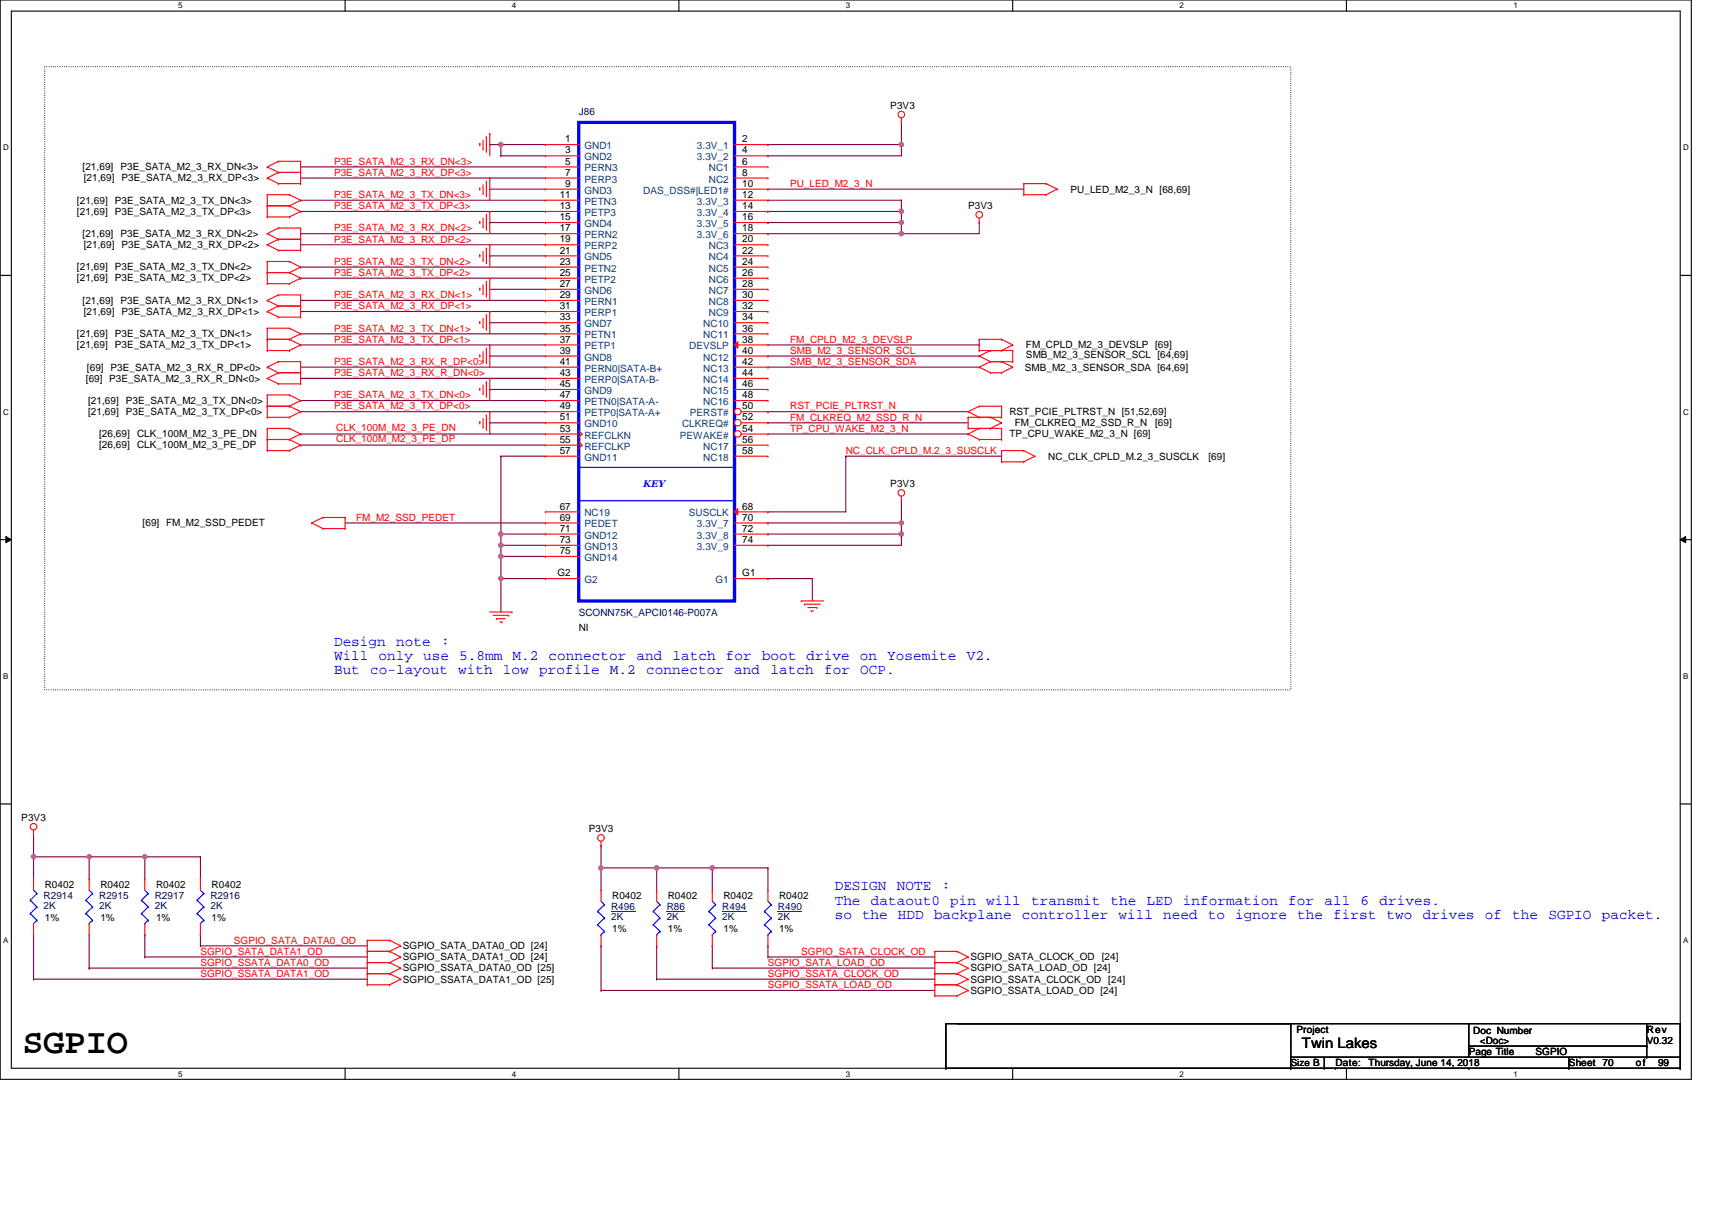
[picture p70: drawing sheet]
<svg xmlns="http://www.w3.org/2000/svg" width="297mm" height="210mm" viewBox="0 0 297 210" stroke-linecap="round" stroke-linejoin="round" font-family="sans-serif">
<defs><g id="words">
<text font-size="6.1" x="3.9" y="182.7">SGPIO</text>
<g font-size="2.5" fill="#00f">
<text x="58" y="112">Design</text>
<text x="68.7" y="112">note</text>
<text x="76.6" y="112">:</text>
<text x="58" y="114.5">Will only use 5.8mm M.2 connector and latch for boot drive on</text>
<text x="58" y="117">But</text>
<text x="64.2" y="117">co-layout</text>
<text x="79.5" y="117">with</text>
<text x="87.3" y="117">low</text>
<text x="93.5" y="117">profile</text>
<text x="105.8" y="117">M.2</text>
<text x="112.1" y="117">connector</text>
<text x="127.4" y="117">and</text>
<text x="133.7" y="117">latch</text>
<text x="143" y="117">for</text>
<text x="149.3" y="117">OCP.</text>
<text x="153.9" y="114.5">Yosemite</text>
<text x="167.7" y="114.5">V2.</text>
<text x="144.8" y="154.5">DESIGN</text>
<text x="155.6" y="154.5">NOTE</text>
<text x="163.4" y="154.5">:</text>
<text x="144.8" y="157">The</text>
<text x="144.8" y="159.5">so the HDD backplane controller will need to ignore the first</text>
<text x="151.1" y="157">dataout0</text>
<text x="164.9" y="157">pin</text>
<text x="171.1" y="157">will</text>
<text x="178.9" y="157">transmit</text>
<text x="192.7" y="157">the</text>
<text x="198.9" y="157">LED</text>
<text x="205.2" y="157">information</text>
<text x="223.5" y="157">for</text>
<text x="229.8" y="157">all</text>
<text x="236.1" y="157">6</text>
<text x="239.3" y="157">drives.</text>
<text x="240.6" y="159.5">two</text>
<text x="246.8" y="159.5">drives</text>
<text x="257.6" y="159.5">of</text>
<text x="262.4" y="159.5">the</text>
<text x="268.6" y="159.5">SGPIO</text>
<text x="277.9" y="159.5">packet.</text>
</g>
<text font-size="2.5" x="225.9" y="181.8">Twin Lakes</text>
<g font-size="1.7" fill="#000080">
<text x="100.4" y="19.9">J86</text>
<text x="100.4" y="106.9">SCONN75K_APCI0146-P007A</text>
<text x="7.6" y="156">R2914</text>
<text x="17.2" y="156">R2915</text>
<text x="26.9" y="156">R2917</text>
<text x="36.5" y="156">R2916</text>
<text x="7.6" y="157.7">2K</text>
<text x="17.2" y="157.7">2K</text>
<text x="26.9" y="157.7">2K</text>
<text x="36.5" y="157.7">2K</text>
<text x="106" y="157.9">R496</text>
<text x="106" y="159.6">2K</text>
<text x="115.7" y="157.9">R86</text>
<text x="115.7" y="159.6">2K</text>
<text x="125.3" y="157.9">R494</text>
<text x="125.3" y="159.6">2K</text>
<text x="135" y="157.9">R490</text>
<text x="135" y="159.6">2K</text>
</g>
<g font-size="1.7">
<text x="154.5" y="18.9">P3V3</text>
<text x="14.3" y="29.5">[21,69] P3E_SATA_M2_3_RX_DN&lt;3&gt;</text>
<text x="98.1" y="24.7">1</text>
<text x="98.1" y="26.6">3</text>
<text x="98.1" y="28.6">5</text>
<text x="128.8" y="24.7">2</text>
<text x="128.8" y="26.6">4</text>
<text x="128.8" y="28.6">6</text>
<text x="13.4" y="35.3">[21,69] P3E_SATA_M2_3_TX_DN&lt;3&gt;</text>
<text x="14.5" y="31.5">[21,69] P3E_SATA_M2_3_RX_DP&lt;3&gt;</text>
<text x="97.1" y="34.3">11</text>
<text x="98.1" y="30.5">7</text>
<text x="98.1" y="32.4">9</text>
<text x="128.8" y="30.5">8</text>
<text x="128.8" y="32.4">10</text>
<text x="128.8" y="34.3">12</text>
<text x="185.7" y="33.4">PU_LED_M2_3_N [68,69]</text>
<text x="13.4" y="37.3">[21,69] P3E_SATA_M2_3_TX_DP&lt;3&gt;</text>
<text x="14.3" y="41.1">[21,69] P3E_SATA_M2_3_RX_DN&lt;2&gt;</text>
<text x="97.1" y="36.3">13</text>
<text x="97.1" y="38.2">15</text>
<text x="97.1" y="40.1">17</text>
<text x="128.8" y="36.3">14</text>
<text x="128.8" y="38.2">16</text>
<text x="128.8" y="40.1">18</text>
<text x="168" y="36.3">P3V3</text>
<text x="13.4" y="46.9">[21,69] P3E_SATA_M2_3_TX_DN&lt;2&gt;</text>
<text x="14.5" y="43.1">[21,69] P3E_SATA_M2_3_RX_DP&lt;2&gt;</text>
<text x="97.1" y="42.1">19</text>
<text x="97.1" y="44">21</text>
<text x="97.1" y="45.9">23</text>
<text x="97.1" y="47.9">25</text>
<text x="128.8" y="42.1">20</text>
<text x="128.8" y="44">22</text>
<text x="128.8" y="45.9">24</text>
<text x="128.8" y="47.9">26</text>
<text x="13.4" y="48.8">[21,69] P3E_SATA_M2_3_TX_DP&lt;2&gt;</text>
<text x="14.3" y="52.7">[21,69] P3E_SATA_M2_3_RX_DN&lt;1&gt;</text>
<text x="97.1" y="49.8">27</text>
<text x="97.1" y="51.7">29</text>
<text x="97.1" y="53.6">31</text>
<text x="128.8" y="49.8">28</text>
<text x="128.8" y="51.7">30</text>
<text x="128.8" y="53.6">32</text>
<text x="13.4" y="58.5">[21,69] P3E_SATA_M2_3_TX_DN&lt;1&gt;</text>
<text x="14.5" y="54.6">[21,69] P3E_SATA_M2_3_RX_DP&lt;1&gt;</text>
<text x="97.1" y="55.6">33</text>
<text x="97.1" y="57.5">35</text>
<text x="97.1" y="59.4">37</text>
<text x="128.8" y="55.6">34</text>
<text x="128.8" y="57.5">36</text>
<text x="128.8" y="59.4">38</text>
<text x="13.4" y="60.4">[21,69] P3E_SATA_M2_3_TX_DP&lt;1&gt;</text>
<text x="15.1" y="64.3">[69] P3E_SATA_M2_3_RX_R_DP&lt;0&gt;</text>
<text x="97.1" y="61.4">39</text>
<text x="97.1" y="63.3">41</text>
<text x="97.1" y="65.2">43</text>
<text x="128.8" y="61.4">40</text>
<text x="128.8" y="63.3">42</text>
<text x="128.8" y="65.2">44</text>
<text x="177.8" y="64.3">SMB_M2_3_SENSOR_SDA [64,69]</text>
<text x="178" y="62.1">SMB_M2_3_SENSOR_SCL [64,69]</text>
<text x="178" y="60.4">FM_CPLD_M2_3_DEVSLP [69]</text>
<text x="14.9" y="66.2">[69] P3E_SATA_M2_3_RX_R_DN&lt;0&gt;</text>
<text x="15.3" y="70.1">[21,69] P3E_SATA_M2_3_TX_DN&lt;0&gt;</text>
<text x="97.1" y="67.2">45</text>
<text x="97.1" y="69.1">47</text>
<text x="97.1" y="71">49</text>
<text x="128.8" y="67.2">46</text>
<text x="128.8" y="69.1">48</text>
<text x="128.8" y="71">50</text>
<text x="15.3" y="72">[21,69] P3E_SATA_M2_3_TX_DP&lt;0&gt;</text>
<text x="17.2" y="77.8">[26,69]</text>
<text x="17.2" y="75.9">[26,69]</text>
<text x="23.8" y="77.8">CLK_100M_M2_3_PE_DP</text>
<text x="23.8" y="75.9">CLK_100M_M2_3_PE_DN</text>
<text x="97.1" y="72.9">51</text>
<text x="97.1" y="74.9">53</text>
<text x="97.1" y="76.8">55</text>
<text x="128.8" y="72.9">52</text>
<text x="128.8" y="74.9">54</text>
<text x="128.8" y="76.8">56</text>
<text x="175.1" y="72">RST_PCIE_PLTRST_N [51,52,69]</text>
<text x="175.1" y="75.9">TP_CPU_WAKE_M2_3_N [69]</text>
<text x="176.1" y="73.9">FM_CLKREQ_M2_SSD_R_N</text>
<text x="200.4" y="73.9">[69]</text>
<text x="97.1" y="78.7">57</text>
<text x="128.8" y="78.7">58</text>
<text x="181.9" y="79.7">NC_CLK_CPLD_M.2_3_SUSCLK</text>
<text x="209.7" y="79.7">[69]</text>
<text x="97.1" y="88.4">67</text>
<text x="128.8" y="88.4">68</text>
<text x="154.5" y="84.5">P3V3</text>
<text x="24.7" y="91.3">[69] FM_M2_SSD_PEDET</text>
<text x="97.1" y="90.3">69</text>
<text x="97.1" y="92.2">71</text>
<text x="97.1" y="94.2">73</text>
<text x="128.8" y="90.3">70</text>
<text x="128.8" y="92.2">72</text>
<text x="128.8" y="94.2">74</text>
<text x="96.7" y="100">G2</text>
<text x="97.1" y="96.1">75</text>
<text x="128.8" y="100">G1</text>
<text x="100.4" y="109.5">NI</text>
<text x="3.7" y="142.5">P3V3</text>
<text x="102.1" y="144.4">P3V3</text>
<text x="7.8" y="154.1">R0402</text>
<text x="17.4" y="154.1">R0402</text>
<text x="27.1" y="154.1">R0402</text>
<text x="36.7" y="154.1">R0402</text>
<text x="106.2" y="156">R0402</text>
<text x="115.9" y="156">R0402</text>
<text x="125.5" y="156">R0402</text>
<text x="135.2" y="156">R0402</text>
<text x="7.8" y="159.8">1%</text>
<text x="17.4" y="159.8">1%</text>
<text x="27.1" y="159.8">1%</text>
<text x="36.7" y="159.8">1%</text>
<text x="106.2" y="161.8">1%</text>
<text x="115.9" y="161.8">1%</text>
<text x="125.5" y="161.8">1%</text>
<text x="135.2" y="161.8">1%</text>
<text x="69.9" y="164.7">SGPIO_SATA_DATA0_OD [24]</text>
<text x="69.9" y="166.6">SGPIO_SATA_DATA1_OD [24]</text>
<text x="168.4" y="166.6">SGPIO_SATA_CLOCK_OD [24]</text>
<text x="69.9" y="168.5">SGPIO_SSATA_DATA0_OD [25]</text>
<text x="69.9" y="170.5">SGPIO_SSATA_DATA1_OD [25]</text>
<text x="168.4" y="168.5">SGPIO_SATA_LOAD_OD [24]</text>
<text x="168.4" y="170.5">SGPIO_SSATA_CLOCK_OD [24]</text>
<text x="168.4" y="172.4">SGPIO_SSATA_LOAD_OD [24]</text>
<text x="224.9" y="179.1">Project</text>
<text x="255.6" y="179.3">Doc Number</text>
<text x="285.7" y="179.1">Rev</text>
<text x="224" y="184.9">Size B</text>
<text x="231.7" y="184.9">Date:</text>
<text x="237.5" y="184.9">Thursday, June 14, 2018</text>
<text x="254.8" y="183">Page Title</text>
<text x="256.8" y="181.1">&lt;Doc&gt;</text>
<text x="266.4" y="183">SGPIO</text>
<text x="272.2" y="184.9">Sheet 70</text>
<text x="283.8" y="184.9">of</text>
<text x="285.7" y="181.1">V0.32</text>
<text x="287.7" y="184.9">99</text>
</g>
<g font-size="1.7" fill="#f00">
<text x="58" y="28.6">P3E_SATA_M2_3_RX_DN&lt;3&gt;</text>
<text x="58" y="34.4">P3E_SATA_M2_3_TX_DN&lt;3&gt;</text>
<text x="58" y="30.5">P3E_SATA_M2_3_RX_DP&lt;3&gt;</text>
<text x="137.1" y="32.4">PU_LED_M2_3_N</text>
<text x="58" y="36.3">P3E_SATA_M2_3_TX_DP&lt;3&gt;</text>
<text x="58" y="40.2">P3E_SATA_M2_3_RX_DN&lt;2&gt;</text>
<text x="58" y="47.9">P3E_SATA_M2_3_TX_DP&lt;2&gt;</text>
<text x="58" y="42.1">P3E_SATA_M2_3_RX_DP&lt;2&gt;</text>
<text x="58" y="45.9">P3E_SATA_M2_3_TX_DN&lt;2&gt;</text>
<text x="58" y="53.7">P3E_SATA_M2_3_RX_DP&lt;1&gt;</text>
<text x="58" y="51.7">P3E_SATA_M2_3_RX_DN&lt;1&gt;</text>
<text x="58" y="57.5">P3E_SATA_M2_3_TX_DN&lt;1&gt;</text>
<text x="58" y="59.5">P3E_SATA_M2_3_TX_DP&lt;1&gt;</text>
<text x="137.1" y="59.5">FM_CPLD_M2_3_DEVSLP</text>
<text x="58" y="65.2">P3E_SATA_M2_3_RX_R_DN&lt;0&gt;</text>
<text x="58" y="63.3">P3E_SATA_M2_3_RX_R_DP&lt;0&gt;</text>
<text x="137.1" y="63.3">SMB_M2_3_SENSOR_SDA</text>
<text x="137.1" y="61.4">SMB_M2_3_SENSOR_SCL</text>
<text x="58" y="69.1">P3E_SATA_M2_3_TX_DN&lt;0&gt;</text>
<text x="58" y="71">P3E_SATA_M2_3_TX_DP&lt;0&gt;</text>
<text x="137.1" y="71">RST_PCIE_PLTRST_N</text>
<text x="58.3" y="76.6">CLK_100M_M2_3_PE_DP</text>
<text x="58.3" y="74.7">CLK_100M_M2_3_PE_DN</text>
<text x="137.1" y="74.9">TP_CPU_WAKE_M2_3_N</text>
<text x="137.1" y="73">FM_CLKREQ_M2_SSD_R_N</text>
<text x="146.7" y="78.8">NC_CLK_CPLD_M.2_3_SUSCLK</text>
<text x="61.8" y="90.3">FM_M2_SSD_PEDET</text>
<text x="34.8" y="167.6">SGPIO_SSATA_DATA0_OD</text>
<text x="34.8" y="165.6">SGPIO_SATA_DATA1_OD</text>
<text x="40.6" y="163.7">SGPIO_SATA_DATA0_OD</text>
<text x="133.2" y="167.6">SGPIO_SATA_LOAD_OD</text>
<text x="139" y="165.6">SGPIO_SATA_CLOCK_OD</text>
<text x="34.8" y="169.5">SGPIO_SSATA_DATA1_OD</text>
<text x="133.2" y="171.4">SGPIO_SSATA_LOAD_OD</text>
<text x="133.2" y="169.5">SGPIO_SSATA_CLOCK_OD</text>
</g>
<g font-size="1.7" fill="#004080">
<text x="101.4" y="25.9">GND1</text>
<text x="101.4" y="27.8">GND2</text>
<text x="101.4" y="29.7">PERN3</text>
<text x="120.9" y="25.9">3.3V_1</text>
<text x="120.9" y="27.8">3.3V_2</text>
<text x="123" y="29.7">NC1</text>
<text x="101.4" y="31.7">PERP3</text>
<text x="101.4" y="33.6">GND3</text>
<text x="101.4" y="35.5">PETN3</text>
<text x="111.6" y="33.6">DAS_DSS#|LED1#</text>
<text x="120.9" y="35.5">3.3V_3</text>
<text x="123" y="31.7">NC2</text>
<text x="101.4" y="37.5">PETP3</text>
<text x="101.4" y="39.4">GND4</text>
<text x="101.4" y="41.3">PERN2</text>
<text x="120.9" y="37.5">3.3V_4</text>
<text x="120.9" y="39.4">3.3V_5</text>
<text x="120.9" y="41.3">3.3V_6</text>
<text x="101.4" y="43.2">PERP2</text>
<text x="101.4" y="45.2">GND5</text>
<text x="101.4" y="47.1">PETN2</text>
<text x="123" y="43.2">NC3</text>
<text x="123" y="45.2">NC4</text>
<text x="123" y="47.1">NC5</text>
<text x="101.4" y="49">PETP2</text>
<text x="101.4" y="51">GND6</text>
<text x="101.4" y="52.9">PERN1</text>
<text x="123" y="49">NC6</text>
<text x="123" y="51">NC7</text>
<text x="123" y="52.9">NC8</text>
<text x="101.4" y="54.8">PERP1</text>
<text x="101.4" y="56.8">GND7</text>
<text x="101.4" y="58.7">PETN1</text>
<text x="122" y="56.8">NC10</text>
<text x="122" y="58.7">NC11</text>
<text x="123" y="54.8">NC9</text>
<text x="101.4" y="60.6">PETP1</text>
<text x="101.4" y="62.5">GND8</text>
<text x="101.4" y="64.5">PERN0|SATA-B+</text>
<text x="119.6" y="60.6">DEVSLP</text>
<text x="122" y="62.5">NC12</text>
<text x="122" y="64.5">NC13</text>
<text x="101.4" y="66.4">PERP0|SATA-B-</text>
<text x="101.4" y="68.3">GND9</text>
<text x="101.4" y="70.3">PETN0|SATA-A-</text>
<text x="122" y="66.4">NC14</text>
<text x="122" y="68.3">NC15</text>
<text x="122" y="70.3">NC16</text>
<text x="101.4" y="72.2">PETP0|SATA-A+</text>
<text x="101.4" y="74.1">GND10</text>
<text x="101.4" y="76.1">REFCLKN</text>
<text x="101.4" y="78">REFCLKP</text>
<text x="118" y="76.1">PEWAKE#</text>
<text x="118.3" y="74.1">CLKREQ#</text>
<text x="119.7" y="72.2">PERST#</text>
<text x="122" y="78">NC17</text>
<text x="101.4" y="79.9">GND11</text>
<text x="122" y="79.9">NC18</text>
<text x="101.4" y="89.6">NC19</text>
<text x="119.5" y="89.6">SUSCLK</text>
<text x="101.4" y="91.5">PEDET</text>
<text x="101.4" y="93.4">GND12</text>
<text x="101.4" y="95.4">GND13</text>
<text x="120.9" y="91.5">3.3V_7</text>
<text x="120.9" y="93.4">3.3V_8</text>
<text x="120.9" y="95.4">3.3V_9</text>
<text x="101.4" y="97.3">GND14</text>
<text x="101.4" y="101.2">G2</text>
<text x="124.1" y="101.2">G1</text>
</g>
<text font-size="1.7" fill="#00f" x="111.6" y="84.5">KEY</text>
<g font-size="1.4">
<text x="30.9" y="1.5">5</text>
<text x="88.8" y="1.5">4</text>
<text x="146.7" y="1.5">3</text>
<text x="204.7" y="1.5">2</text>
<text x="262.6" y="1.5">1</text>
<text x=".5" y="26.1">D</text>
<text x="292" y="26.1">D</text>
<text x=".5" y="71.9">C</text>
<text x="292" y="71.9">C</text>
<text x=".5" y="117.8">B</text>
<text x="292" y="117.8">B</text>
<text x=".5" y="163.6">A</text>
<text x="292" y="163.6">A</text>
<text x="30.9" y="186.8">5</text>
<text x="88.8" y="186.8">4</text>
<text x="146.7" y="186.8">3</text>
<text x="204.7" y="186.8">2</text>
<text x="262.6" y="186.8">1</text>
</g>
</g></defs>
<path d="M0 0h293.5v187.2h-293.5zM2 1.9h289.5v183.4h-289.5z" fill="none" stroke="#000" stroke-width=".19"/>
<g fill="#fff">
<path d="M30.9 .2h.8v1.6h-.8z"/>
<path d="M30.9 185.5h.8v1.6h-.8z"/>
</g>
<path d="M59.9 0v1.9M59.9 185.3v1.9" fill="none" stroke="#000" stroke-width=".19"/>
<g fill="#fff">
<path d="M88.8 .2h.8v1.6h-.8z"/>
<path d="M88.8 185.5h.8v1.6h-.8z"/>
</g>
<path d="M117.8 0v1.9M117.8 185.3v1.9" fill="none" stroke="#000" stroke-width=".19"/>
<g fill="#fff">
<path d="M146.7 .2h.8v1.6h-.8z"/>
<path d="M146.7 185.5h.8v1.6h-.8z"/>
</g>
<path d="M175.7 0v1.9M175.7 185.3v1.9" fill="none" stroke="#000" stroke-width=".19"/>
<g fill="#fff">
<path d="M204.7 .2h.7v1.6h-.7z"/>
<path d="M204.7 185.5h.7v1.6h-.7z"/>
</g>
<path d="M233.6 0v1.9M233.6 185.3v1.9" fill="none" stroke="#000" stroke-width=".19"/>
<g fill="#fff">
<path d="M262.6 .2h.7v1.6h-.7z"/>
<path d="M262.6 185.5h.7v1.6h-.7z"/>
<path d="M.5 24.8h1v1.6h-1z"/>
<path d="M292 24.8h1v1.6h-1z"/>
<path d="M.5 70.7h1v1.5h-1z"/>
<path d="M292 70.7h1v1.5h-1z"/>
</g>
<path d="M0 47.8h2M291.5 47.8h2" fill="none" stroke="#000" stroke-width=".19"/>
<g fill="#fff">
<path d="M.5 116.5h.9v1.6h-.9z"/>
<path d="M292 116.5h.9v1.6h-.9z"/>
</g>
<path d="M0 93.6h2M291.5 93.6h2" fill="none" stroke="#000" stroke-width=".19"/>
<path d="M1 93.1l1 .5-1 .5zM291.5 93.6l1-.5v1z" fill="#000"/>
<path d="M1 93.1l1 .5-1 .5zM291.5 93.6l1-.5v1z" fill="none" stroke="#000" stroke-width=".17"/>
<g fill="#fff">
<path d="M.5 162.4h.9v1.5h-.9z"/>
<path d="M292 162.4h.9v1.5h-.9z"/>
</g>
<path d="M0 139.5h2M291.5 139.5h2" fill="none" stroke="#000" stroke-width=".19"/>
<path d="M7.8 11.6h216.2v108.1h-216.2z" fill="none" stroke="#000" stroke-width=".19" stroke-dasharray="0 .4"/>
<path d="M104.3 146.7h.1M104.3 150.6h.1M104.3 146.7v7.7M113.9 150.6h.1M113.9 150.6v3.8M113.9 150.6h9.7M133.2 150.6h.1M133.2 150.6v3.8" fill="none" stroke="#800040" stroke-width=".19"/>
<circle cx="123.6" cy="150.6" r=".38" fill="#f0f"/>
<circle cx="123.6" cy="150.6" r=".38" fill="none" stroke="#f0f" stroke-width=".19"/>
<g fill="none" stroke="#800040" stroke-width=".19">
<path d="M104.3 150.6h.1M104.3 150.6h9.6M123.6 150.6h.1M123.6 150.6v3.8M123.6 150.6h9.6M104.3 164.1h.1M104.3 171.8h.1M104.3 164.1v7.7M104.3 171.8h57.9M113.9 164.1h.1M113.9 169.9h.1M113.9 164.1v5.8"/>
<path d="M113.9 169.9h48.3M123.6 164.1h.1M123.6 167.9h.1M123.6 164.1v3.8M123.6 167.9h38.6M133.2 164.1h.1M133.2 166h.1M133.2 164.1v1.9M133.2 166h29"/>
</g>
<circle cx="113.9" cy="150.6" r=".38" fill="#f0f"/>
<circle cx="113.9" cy="150.6" r=".38" fill="none" stroke="#f0f" stroke-width=".19"/>
<circle cx="104.3" cy="150.6" r=".38" fill="#f0f"/>
<circle cx="104.3" cy="150.6" r=".38" fill="none" stroke="#f0f" stroke-width=".19"/>
<path d="M5.8 144.8h.1M5.8 148.6h.1M5.8 144.8v7.7M15.5 148.6h.1M15.5 148.6v3.9M34.8 148.6h.1M34.8 148.6v3.9" fill="none" stroke="#800040" stroke-width=".19"/>
<circle cx="15.5" cy="148.6" r=".38" fill="#f0f"/>
<circle cx="15.5" cy="148.6" r=".38" fill="none" stroke="#f0f" stroke-width=".19"/>
<path d="M15.5 148.6h.1M15.5 148.6h9.6M25.1 148.6h.1M25.1 148.6v3.9" fill="none" stroke="#800040" stroke-width=".19"/>
<circle cx="25.1" cy="148.6" r=".38" fill="#f0f"/>
<circle cx="25.1" cy="148.6" r=".38" fill="none" stroke="#f0f" stroke-width=".19"/>
<g fill="none" stroke="#800040" stroke-width=".19">
<path d="M5.8 148.6h.1M5.8 148.6h9.7M25.1 148.6h.1M25.1 148.6h9.7M5.8 162.2h.1M5.8 169.9h.1M5.8 162.2v7.7M5.8 169.9h57.9M15.5 167.9h.1M15.5 162.2v5.7M15.5 167.9h48.2M25.1 162.2h.1"/>
<path d="M25.1 166h.1M25.1 162.2v3.8M25.1 166h38.6M34.8 162.2h.1M34.8 164.1h.1M34.8 162.2v1.9M34.8 164.1h28.9"/>
</g>
<circle cx="5.8" cy="148.6" r=".38" fill="#f0f"/>
<circle cx="5.8" cy="148.6" r=".38" fill="none" stroke="#f0f" stroke-width=".19"/>
<path d="M86.9 25.1h.1M86.9 25.1h7.7M86.9 25.1v1.9" fill="none" stroke="#800040" stroke-width=".19"/>
<circle cx="86.9" cy="25.1" r=".38" fill="#f0f"/>
<circle cx="86.9" cy="25.1" r=".38" fill="none" stroke="#f0f" stroke-width=".19"/>
<g fill="none" stroke="#800040" stroke-width=".19">
<path d="M85 32.8h.1M85 32.8h9.6M86.9 27h.1M86.9 27h7.7M85 56h.1M85 56h9.6M85 73.3h.1M85 67.6h.1M85 73.3h9.6M85 67.6h9.6M86.9 79.1h.1M86.9 79.1v15.5"/>
<path d="M86.9 79.1h7.7M86.9 92.6h.1M86.9 92.6h7.7"/>
</g>
<circle cx="86.9" cy="92.6" r=".38" fill="#f0f"/>
<circle cx="86.9" cy="92.6" r=".38" fill="none" stroke="#f0f" stroke-width=".19"/>
<path d="M86.9 94.6h.1M86.9 94.6v1.9" fill="none" stroke="#800040" stroke-width=".19"/>
<circle cx="86.9" cy="96.5" r=".38" fill="#f0f"/>
<circle cx="86.9" cy="96.5" r=".38" fill="none" stroke="#f0f" stroke-width=".19"/>
<circle cx="86.9" cy="94.6" r=".38" fill="#f0f"/>
<circle cx="86.9" cy="94.6" r=".38" fill="none" stroke="#f0f" stroke-width=".19"/>
<path d="M86.9 94.6h.1M86.9 96.5h.1M86.9 94.6h7.7M86.9 96.5v9.7M86.9 96.5h7.7M86.9 100.4h.1M86.9 100.4h7.7" fill="none" stroke="#800040" stroke-width=".19"/>
<circle cx="86.9" cy="100.4" r=".38" fill="#f0f"/>
<circle cx="86.9" cy="100.4" r=".38" fill="none" stroke="#f0f" stroke-width=".19"/>
<path d="M133.2 92.6h.1M156.4 90.7h.1M156.4 90.7v1.9h-23.2" fill="none" stroke="#800040" stroke-width=".19"/>
<circle cx="156.4" cy="92.6" r=".38" fill="#f0f"/>
<circle cx="156.4" cy="92.6" r=".38" fill="none" stroke="#f0f" stroke-width=".19"/>
<path d="M133.2 90.7h.1M133.2 90.7h23.2M156.4 90.7h.1M156.4 86.9v3.8" fill="none" stroke="#800040" stroke-width=".19"/>
<circle cx="156.4" cy="90.7" r=".38" fill="#f0f"/>
<circle cx="156.4" cy="90.7" r=".38" fill="none" stroke="#f0f" stroke-width=".19"/>
<path d="M133.2 27h.1M133.2 25.1h.1M133.2 27h23.2M156.4 21.2h.1M156.4 21.2v3.9h-23.2M133.2 100.4h.1M133.2 100.4h7.7M140.9 100.4h.1M140.9 100.4v3.8" fill="none" stroke="#800040" stroke-width=".19"/>
<circle cx="156.4" cy="25.1" r=".38" fill="#f0f"/>
<circle cx="156.4" cy="25.1" r=".38" fill="none" stroke="#f0f" stroke-width=".19"/>
<path d="M133.2 40.5h.1M133.2 40.5h23.2M133.2 94.6h.1M156.4 92.6h.1M156.4 92.6v2h-23.2" fill="none" stroke="#800040" stroke-width=".19"/>
<circle cx="156.4" cy="40.5" r=".38" fill="#f0f"/>
<circle cx="156.4" cy="40.5" r=".38" fill="none" stroke="#f0f" stroke-width=".19"/>
<path d="M133.2 38.6h.1M156.4 36.7h.1M156.4 36.7v1.9h-23.2" fill="none" stroke="#800040" stroke-width=".19"/>
<circle cx="156.4" cy="38.6" r=".38" fill="#f0f"/>
<circle cx="156.4" cy="38.6" r=".38" fill="none" stroke="#f0f" stroke-width=".19"/>
<path d="M133.2 36.7h.1M156.4 34.7h.1M156.4 34.7v2h-23.2" fill="none" stroke="#800040" stroke-width=".19"/>
<circle cx="156.4" cy="36.7" r=".38" fill="#f0f"/>
<circle cx="156.4" cy="36.7" r=".38" fill="none" stroke="#f0f" stroke-width=".19"/>
<g fill="none" stroke="#800040" stroke-width=".19">
<path d="M52.2 34.7h.1M52.2 36.7h.1M52.2 30.9h.1M52.2 29h.1M52.2 34.7h42.4M52.2 36.7h42.4M52.2 30.9h42.4M52.2 29h42.4M85 38.6h.1M85 25.1h.1M85 38.6h9.6M85 25.1h1.9"/>
<path d="M133.2 34.7h.1M133.2 32.8h.1M133.2 34.7h23.2M133.2 32.8h44.4M156.4 25.1h.1M156.4 38.6h.1M156.4 25.1v1.9M156.4 38.6v1.9M169.9 38.6h.1M169.9 38.6v1.9h-13.5M52.2 48.3h.1M52.2 42.5h.1"/>
<path d="M52.2 40.5h.1M52.2 46.3h.1M52.2 57.9h.1M52.2 59.8h.1M52.2 54h.1M52.2 52.1h.1M52.2 40.5h42.4M52.2 48.3h42.4M52.2 42.5h42.4M52.2 46.3h42.4M52.2 57.9h42.4M52.2 59.8h42.4"/>
<path d="M52.2 54h42.4M52.2 52.1h42.4M85 44.4h.1M85 50.2h.1M85 44.4h9.6M85 50.2h9.6M133.2 59.8h36.7M156.4 40.5h.1M169.9 59.8h.1M52.2 77.2h.1M52.2 75.3h.1M52.2 69.5h.1"/>
<path d="M52.2 71.4h.1M52.2 65.6h.1M52.2 63.7h.1M52.2 75.3h42.4M52.2 71.4h42.4M52.2 77.2h42.4M52.2 63.7h42.4M52.2 69.5h42.4M52.2 65.6h42.4M85 61.8h.1M85 61.8h9.6M133.2 71.4h.1"/>
<path d="M133.2 63.7h.1M133.2 61.8h.1M133.2 73.3h.1M133.2 75.3h34.8M133.2 71.4h34.8M133.2 61.8h36.7M133.2 63.7h36.7M133.2 73.3h34.8M146.7 79.1h.1M146.7 79.1h27.1M146.7 79.1v9.7h-13.5M168 75.3h.1"/>
<path d="M59.9 90.7h34.7M94.6 90.7h.1M133.2 88.8h.1"/>
</g>
<g fill="none" stroke="#f00" stroke-width=".19">
<path d="M46.4 29h.1M46.4 35.7h.1M46.4 37.6h.1M46.4 30.9h.1M46.4 33.8h.1M46.4 33.8v3.8M46.4 33.8h3.8M46.4 29l1.9 .9M46.4 35.7h3.8M46.4 37.6h3.8M46.4 30.9l1.9 1M48.3 28h.1"/>
<path d="M48.3 29.9h.1M48.3 31.9h.1M48.3 39.6h.1M48.3 31.9h3.9M48.3 28h3.9M48.3 28l-1.9 1M48.3 29.9h3.9M48.3 29.9l-1.9 1M48.3 39.6h3.9M48.3 39.6l-1.9 .9M50.2 35.7h.1M50.2 37.6h.1"/>
<path d="M50.2 33.8h.1M50.2 35.7l2 1M50.2 33.8l2 .9M52.2 29.9h.1M52.2 28h.1M52.2 36.7h.1M52.2 31.9h.1M52.2 39.6h.1M52.2 34.7h.1M52.2 28v3.9M52.2 39.6v3.8M52.2 36.7l-2 .9"/>
<path d="M52.2 34.7l-2 1M83.2 38.4h.1M83.2 32.6h.1M83.2 24.9h.1M83.2 24.9v.4M83.2 32.6v.4M83.2 38.4v.4M83.8 39.4h.1M83.8 33.6h.1M83.8 25.9h.1M83.8 24.3v1.6M83.8 32v1.6"/>
<path d="M83.8 37.8v1.6M84.4 37.3h.1M84.4 31.5h.1M84.4 23.7h.1M84.4 23.7v2.7M84.4 31.5v2.7M84.4 37.3v2.7M85 36.7h.1M85 30.9h.1M85 23.2h.1M85 23.2v3.8M85 30.9v3.8"/>
<path d="M85 36.7v3.8M127.4 25.1h5.8M127.4 27h5.8M127.4 29h5.8M127.4 30.9h5.8M127.4 32.8h5.8M127.4 34.7h5.8M127.4 36.7h5.8M127.4 38.6h5.8M133.2 25.1h.1M133.2 27h.1M133.2 29h.1"/>
<path d="M133.2 30.9h.1M133.2 32.8h.1M133.2 34.7h.1M133.2 36.7h.1M133.2 38.6h.1M156.4 21.2h.1M156.4 20.5v.7M169.9 38.6h.1M169.9 37.8v.8M177.6 33.8h.1M177.6 31.9h.1M177.6 31.9h3.9"/>
<path d="M177.6 33.8h3.9M177.6 31.9v1.9M181.5 31.9h.1M181.5 33.8h.1M181.5 31.9l1.9 .9M183.4 32.8h.1M183.4 32.8l-1.9 1M46.4 42.5h.1M46.4 40.5h.1M46.4 45.4h.1M46.4 47.3h.1M46.4 49.2h.1"/>
<path d="M46.4 56.9h.1M46.4 58.9h.1M46.4 54h.1M46.4 52.1h.1M46.4 45.4v3.8M46.4 56.9v3.9M46.4 42.5l1.9 .9M46.4 40.5l1.9 1M46.4 45.4h3.8M46.4 47.3h3.8M46.4 49.2h3.8M46.4 56.9h3.8"/>
<path d="M46.4 58.9h3.8M46.4 54l1.9 1M46.4 52.1l1.9 1M48.3 41.5h.1M48.3 43.4h.1M48.3 53.1h.1M48.3 55h.1M48.3 51.2h.1M48.3 41.5h3.9M48.3 41.5l-1.9 1M48.3 43.4h3.9M48.3 53.1h3.9"/>
<path d="M48.3 53.1l-1.9 .9M48.3 55h3.9M48.3 51.2h3.9M48.3 51.2l-1.9 .9M50.2 45.4h.1M50.2 47.3h.1M50.2 49.2h.1M50.2 56.9h.1M50.2 58.9h.1M50.2 45.4l2 .9M50.2 47.3l2 1M50.2 56.9l2 1"/>
<path d="M50.2 58.9l2 .9M52.2 43.4h.1M52.2 41.5h.1M52.2 46.3h.1M52.2 48.3h.1M52.2 57.9h.1M52.2 59.8h.1M52.2 55h.1M52.2 53.1h.1M52.2 51.2h.1M52.2 51.2v3.8M52.2 46.3l-2 1"/>
<path d="M52.2 48.3l-2 .9M52.2 57.9l-2 1M52.2 59.8l-2 1M83.2 50h.1M83.2 44.2h.1M83.2 55.8h.1M83.2 44.2v.4M83.2 50v.4M83.2 55.8v.4M83.8 50.9h.1M83.8 45.2h.1M83.8 56.7h.1"/>
<path d="M83.8 43.6v1.6M83.8 49.4v1.5M83.8 55.2v1.5M84.4 48.8h.1M84.4 43.1h.1M84.4 54.6h.1M84.4 43.1v2.6M84.4 48.8v2.7M84.4 54.6v2.7M85 48.3h.1M85 42.5h.1M85 54h.1"/>
<path d="M85 59.8h.1M85 42.5v3.8M85 48.3v3.8M85 54v3.9M85 59.8v3.9M127.4 40.5h5.8M127.4 42.5h5.8M127.4 44.4h5.8M127.4 46.3h5.8M127.4 48.3h5.8M127.4 50.2h5.8M127.4 52.1h5.8"/>
<path d="M127.4 54h5.8M127.4 56h5.8M127.4 57.9h5.8M133.2 40.5h.1M133.2 42.5h.1M133.2 44.4h.1M133.2 46.3h.1M133.2 48.3h.1M133.2 50.2h.1M133.2 52.1h.1M133.2 54h.1M133.2 56h.1"/>
<path d="M133.2 57.9h.1M169.9 58.9h.1M169.9 58.9h3.9M169.9 58.9v1.9M173.8 58.9h.1M173.8 58.9l1.9 .9M175.7 59.8h.1M175.7 59.8l-1.9 1M46.4 76.2h.1M46.4 78.2h.1M46.4 74.3h.1M46.4 70.5h.1"/>
<path d="M46.4 72.4h.1M46.4 63.7h.1M46.4 68.5h.1M46.4 65.6h.1M46.4 60.8h.1M46.4 70.5h3.8M46.4 72.4h3.8M46.4 76.2h3.8M46.4 68.5v3.9M46.4 74.3v3.9M46.4 78.2h3.8M46.4 74.3h3.8"/>
<path d="M46.4 60.8h3.8M46.4 63.7l1.9 1M46.4 68.5h3.8M46.4 65.6l1.9 1M48.3 62.7h.1M48.3 64.7h.1M48.3 66.6h.1M48.3 62.7h3.9M48.3 64.7h3.9M48.3 62.7l-1.9 1M48.3 64.7l-1.9 .9M48.3 66.6h3.9"/>
<path d="M50.2 76.2h.1M50.2 78.2h.1M50.2 74.3h.1M50.2 70.5h.1M50.2 72.4h.1M50.2 68.5h.1M50.2 60.8h.1M50.2 76.2l2 1M50.2 74.3l2 1M50.2 70.5l2 .9M50.2 68.5l2 1M52.2 77.2h.1"/>
<path d="M52.2 75.3h.1M52.2 71.4h.1M52.2 64.7h.1M52.2 62.7h.1M52.2 69.5h.1M52.2 66.6h.1M52.2 77.2l-2 1M52.2 75.3l-2 .9M52.2 62.7v3.9M52.2 71.4l-2 1M52.2 69.5l-2 1M83.2 73.2h.1"/>
<path d="M83.2 67.4h.1M83.2 61.6h.1M83.2 61.6v.4M83.2 67.4v.4M83.2 73.2v.4M83.8 74.1h.1M83.8 68.3h.1M83.8 62.5h.1M83.8 61v1.5M83.8 66.8v1.5M83.8 72.6v1.5M84.4 72h.1"/>
<path d="M84.4 66.2h.1M84.4 60.4h.1M84.4 60.4v2.7M84.4 66.2v2.7M84.4 72v2.7M85 71.4h.1M85 65.6h.1M85 65.6v3.9M85 71.4v3.9M168 71.4h.1M168 74.3h.1M168 72.4h.1"/>
<path d="M168 75.3h.1M168 72.4h5.8M168 71.4l1.9 1M168 74.3h5.8M168 72.4v1.9M168 75.3l1.9 .9M169.9 70.5h.1M169.9 72.4h.1M169.9 61.8h.1M169.9 63.7h.1M169.9 60.8h.1M169.9 74.3h.1"/>
<path d="M169.9 76.2h.1M169.9 70.5l-1.9 .9M169.9 70.5h3.9M169.9 76.2h3.9M169.9 60.8h5.8M169.9 61.8l1.9 .9M169.9 63.7l1.9 1M169.9 74.3l-1.9 1M171.8 60.8h.1M171.8 62.7h.1M171.8 64.7h.1M171.8 72.4h.1"/>
<path d="M171.8 74.3h.1M171.8 60.8l-1.9 1M171.8 62.7h3.9M171.8 64.7h2M171.8 62.7l-1.9 1M171.8 72.4l2 .9M173.8 70.5h.1M173.8 72.4h.1M173.8 64.7h.1M173.8 62.7h.1M173.8 60.8h.1M173.8 78.2h.1"/>
<path d="M173.8 73.3h.1M173.8 74.3h.1M173.8 76.2h.1M173.8 70.5v1.9M173.8 74.3v1.9M173.8 78.2v1.9M173.8 78.2h3.8M173.8 62.7l1.9 1M173.8 73.3l-2 1M175.7 62.7h.1M175.7 60.8h.1M175.7 63.7h.1"/>
<path d="M175.7 60.8v1.9M175.7 63.7l-1.9 1M177.6 78.2h.1M177.6 78.2l2 .9M179.6 79.1h.1M179.6 79.1l-2 1M54.1 90.7h.1M54.1 90.7l1.9 1M56 89.8h.1M56 91.7h.1M56 89.8h3.9M56 89.8l-1.9 .9"/>
<path d="M56 91.7h3.9M59.9 91.7h.1M59.9 89.8h.1M59.9 89.8v1.9M156.4 86.9h.1M156.4 86.1v.8M173.8 80.1h.1M173.8 80.1h3.8M177.6 80.1h.1M85 106.2h3.8M85.6 106.7h2.7M86.1 107.3h.1"/>
<path d="M86.1 107.3h1.6M86.7 107.9h.4M87.1 107.9h.1M88.3 106.7h.1M88.8 106.2h.1M139 104.2h.1M139 104.2h3.9M139.6 104.8h.1M139.6 104.8h2.7M140.2 105.4h1.5M140.8 106h.1M140.8 106h.4"/>
<path d="M141.7 105.4h.1M5.8 144.8h.1M5.8 144v.8M104.3 146.7h.1M104.3 154.4h.1M104.3 145.9v.8M104.3 154.4v2M113.9 154.4h.1M113.9 154.4v2M133.2 154.4h.1M133.2 154.4v2M63.7 165h.1"/>
<path d="M63.7 163.1h.1M63.7 167h.1M63.7 168.9h.1M63.7 170.8h.1M63.7 165h3.9M63.7 167h3.9M63.7 168.9h3.9M63.7 170.8h3.9M63.7 163.1h3.9M63.7 163.1v7.7M67.6 163.1h.1M67.6 165h.1"/>
<path d="M67.6 167h.1M67.6 168.9h.1M67.6 170.8h.1M67.6 163.1l1.9 1M67.6 165l1.9 1M67.6 167l1.9 .9M67.6 168.9l1.9 1M69.5 164.1h.1M69.5 166h.1M69.5 167.9h.1M69.5 169.9h.1M69.5 164.1l-1.9 .9"/>
<path d="M69.5 166l-1.9 1M69.5 167.9l-1.9 1M69.5 169.9l-1.9 .9M104.3 164.1h.1M104.3 162.2v1.9M113.9 164.1h.1M113.9 162.2v1.9M133.2 164.1h.1M133.2 162.2v1.9M162.2 167h.1M162.2 165h.1M162.2 168.9h.1"/>
<path d="M162.2 170.8h.1M162.2 172.8h.1M162.2 165h3.8M162.2 167h3.8M162.2 165v7.8M162.2 168.9h3.8M162.2 170.8h3.8M162.2 172.8h3.8M166 165h.1M166 167h.1M166 168.9h.1M166 170.8h.1"/>
<path d="M166 172.8h.1M166 165l2 1M166 167l2 .9M166 168.9l2 1M166 170.8l2 1M168 166h.1M168 167.9h.1M168 169.9h.1M168 171.8h.1M168 166l-2 1M168 167.9l-2 1M168 169.9l-2 .9"/>
<path d="M168 171.8l-2 1"/>
<circle cx="156.4" cy="19.9" r=".57"/>
<circle cx="169.9" cy="37.2" r=".57"/>
<circle cx="156.4" cy="85.5" r=".57"/>
<circle cx="5.8" cy="143.4" r=".57"/>
<circle cx="104.3" cy="145.3" r=".57"/>
</g>
<g fill="none" stroke="#000" stroke-width=".19">
<path d="M164.1 177.6h.1M164.1 177.6h127.4M164.1 177.6v7.7M224 177.6h.1M224 177.6v7.7M254.8 177.6h.1M254.8 177.6v5.8M285.7 177.6v5.8M291.5 177.6h.1M291.5 177.6v7.7M164.1 185.3h.1M164.1 185.3h127.4"/>
<path d="M224 185.3h.1M224 183.4h67.5M229.8 185.3h.1M229.8 183.4v1.9M231.7 185.3h.1M254.8 185.3h.1M254.8 181.5h30.9M272.2 185.3h.1M272.2 183.4v1.9M274.1 183.4h.1M285.7 181.5h.1M285.7 183.4h.1"/>
<path d="M291.5 185.3h.1M291.5 183.4h.1"/>
</g>
<g fill="none" stroke="#00f" stroke-width=".19">
<path d="M100.4 81.1h.1M100.4 86.9h.1M100.4 81.1h27M100.4 86.9h27M103.7 158.1h.1M103.7 158.1l1.2 1.2M104.3 156.4l.6 .5M104.9 156.9h.1M104.9 159.3h.1M104.9 156.9l-1.2 1.2M104.9 159.3l-1.2 1.1M113.3 158.1h.1"/>
<path d="M113.3 158.1l1.2 1.2M113.9 156.4l.6 .5M114.5 156.9h.1M114.5 159.3h.1M114.5 156.9l-1.2 1.2M114.5 159.3l-1.2 1.1M132.6 158.1h.1M132.6 158.1l1.2 1.2M133.2 156.4l.6 .5M133.8 156.9h.1M133.8 159.3h.1M133.8 156.9l-1.2 1.2"/>
<path d="M133.8 159.3l-1.2 1.1M103.7 160.4h.1M103.7 160.4l1.2 1.2M104.3 162.2h.1M104.9 161.6h.1M104.9 161.6l-.6 .6M113.3 160.4h.1M113.3 160.4l1.2 1.2M113.9 162.2h.1M114.5 161.6h.1M114.5 161.6l-.6 .6M132.6 160.4h.1"/>
<path d="M132.6 160.4l1.2 1.2M133.2 162.2h.1M133.8 161.6h.1M133.8 161.6l-.6 .6"/>
</g>
<path d="M106 158.2h4.2M115.7 158.2h3.2M135 158.2h4.1" fill="none" stroke="#000080" stroke-width=".17"/>
<path d="M100.4 21.2h27v83h-27z" fill="none" stroke="#00f" stroke-width=".57"/>
<path d="M127.4 59.8l.6-.5v1.1z" fill="#f00"/>
<g fill="none" stroke="#f00" stroke-width=".19">
<path d="M127.4 59.8l.6-.5v1.1zM127.4 59.8h5.8M133.2 59.8h.1M127.4 61.8h5.8M127.4 63.7h5.8M127.4 65.6h5.8M127.4 67.6h5.8M127.4 69.5h5.8M133.2 61.8h.1M133.2 63.7h.1M133.2 65.6h.1M133.2 67.6h.1"/>
<path d="M133.2 69.5h.1"/>
</g>
<circle cx="128" cy="71.4" r=".57" fill="#fff"/>
<g fill="none" stroke="#f00" stroke-width=".19">
<path d="M128.6 71.4h4.6M133.2 71.4h.1"/>
<circle cx="128" cy="71.4" r=".57"/>
</g>
<circle cx="128" cy="73.3" r=".57" fill="#fff"/>
<g fill="none" stroke="#f00" stroke-width=".19">
<path d="M128.6 73.3h4.6M133.2 73.3h.1"/>
<circle cx="128" cy="73.3" r=".57"/>
</g>
<circle cx="128" cy="75.3" r=".57" fill="#fff"/>
<g fill="none" stroke="#f00" stroke-width=".19">
<path d="M127.4 77.2h5.8M127.4 79.1h5.8M128.6 75.3h4.6M133.2 75.3h.1M133.2 77.2h.1M133.2 79.1h.1"/>
<circle cx="128" cy="75.3" r=".57"/>
</g>
<path d="M127.4 88.8l.6-.6v1.2z" fill="#f00"/>
<g fill="none" stroke="#f00" stroke-width=".19">
<path d="M94.6 25.1h.1M94.6 27h.1M94.6 29h.1M94.6 30.9h.1M94.6 32.8h.1M94.6 34.7h.1M94.6 36.7h.1M94.6 38.6h.1M94.6 25.1h5.8M94.6 27h5.8M94.6 29h5.8M94.6 30.9h5.8"/>
<path d="M94.6 32.8h5.8M94.6 34.7h5.8M94.6 36.7h5.8M94.6 38.6h5.8M94.6 40.5h.1M94.6 42.5h.1M94.6 44.4h.1M94.6 46.3h.1M94.6 48.3h.1M94.6 50.2h.1M94.6 52.1h.1M94.6 54h.1"/>
<path d="M94.6 56h.1M94.6 57.9h.1M94.6 59.8h.1M94.6 40.5h5.8M94.6 42.5h5.8M94.6 44.4h5.8M94.6 46.3h5.8M94.6 48.3h5.8M94.6 50.2h5.8M94.6 52.1h5.8M94.6 54h5.8M94.6 56h5.8"/>
<path d="M94.6 57.9h5.8M94.6 59.8h5.8M94.6 61.8h.1M94.6 63.7h.1M94.6 65.6h.1M94.6 67.6h.1M94.6 69.5h.1M94.6 71.4h.1M94.6 73.3h.1M94.6 75.3h.1M94.6 77.2h.1M94.6 79.1h.1"/>
<path d="M94.6 61.8h5.8M94.6 63.7h5.8M94.6 65.6h5.8M94.6 67.6h5.8M94.6 69.5h5.8M94.6 71.4h5.8M94.6 73.3h5.8M94.6 75.3h5.8M94.6 77.2h5.8M94.6 79.1h5.8M100.4 75.9h.1M100.4 77.8h.1"/>
<path d="M100.4 74.7l.6 .6M100.4 76.6l.6 .6M101 75.3h.1M101 77.2h.1M101 75.3l-.6 .6M101 77.2l-.6 .6M94.6 88.8h.1M94.6 90.7h.1M94.6 92.6h.1M94.6 94.6h.1M94.6 96.5h.1M94.6 88.8h5.8"/>
<path d="M94.6 90.7h5.8M94.6 92.6h5.8M94.6 94.6h5.8M94.6 96.5h5.8M127.4 88.8l.6-.6v1.2zM127.4 88.8h5.8M127.4 90.7h5.8M127.4 92.6h5.8M127.4 94.6h5.8M133.2 88.8h.1M133.2 90.7h.1M133.2 92.6h.1"/>
<path d="M133.2 94.6h.1M94.6 100.4h.1M94.6 100.4h5.8M127.4 100.4h5.8M133.2 100.4h.1M5.8 152.5h.1M5.8 152.5v1.9M15.5 152.5h.1M15.5 152.5v1.9M25.1 152.5h.1M25.1 152.5v1.9M34.8 152.5h.1"/>
<path d="M34.8 152.5v1.9M123.6 154.4h.1M123.6 154.4v2M5.8 162.2h.1M5.8 160.2v2M15.5 162.2h.1M15.5 160.2v2M25.1 162.2h.1M25.1 160.2v2M34.8 162.2h.1M34.8 160.2v2M123.6 164.1h.1"/>
<path d="M123.6 162.2v1.9"/>
</g>
<g fill="none" stroke="#00f" stroke-width=".19">
<path d="M5.2 156.2h.1M5.2 158.5h.1M5.2 156.2l1.2 1.1M5.2 158.5l1.2 1.1M5.8 154.4l.6 .6M6.4 155h.1M6.4 157.3h.1M6.4 159.6h.1M6.4 155l-1.2 1.2M6.4 157.3l-1.2 1.2M6.4 159.6l-.6 .6M14.9 156.2h.1"/>
<path d="M14.9 158.5h.1M14.9 156.2l1.2 1.1M14.9 158.5l1.2 1.1M15.5 154.4l.6 .6M16.1 155h.1M16.1 157.3h.1M16.1 159.6h.1M16.1 155l-1.2 1.2M16.1 157.3l-1.2 1.2M16.1 159.6l-.6 .6M24.5 156.2h.1M24.5 158.5h.1"/>
<path d="M24.5 156.2l1.2 1.1M24.5 158.5l1.2 1.1M25.1 154.4l.6 .6M25.7 155h.1M25.7 157.3h.1M25.7 159.6h.1M25.7 155l-1.2 1.2M25.7 157.3l-1.2 1.2M25.7 159.6l-.6 .6M34.2 156.2h.1M34.2 158.5h.1M34.2 156.2l1.2 1.1"/>
<path d="M34.2 158.5l1.2 1.1M34.8 154.4l.6 .6M35.4 155h.1M35.4 157.3h.1M35.4 159.6h.1M35.4 155l-1.2 1.2M35.4 157.3l-1.2 1.2M35.4 159.6l-.6 .6M123 158.1h.1M123 158.1l1.2 1.2M123.6 156.4l.6 .5M124.2 156.9h.1"/>
<path d="M124.2 159.3h.1M124.2 156.9l-1.2 1.2M124.2 159.3l-1.2 1.1M5.8 160.2h.1M15.5 160.2h.1M25.1 160.2h.1M34.8 160.2h.1M123 160.4h.1M123 160.4l1.2 1.2M123.6 162.2h.1M124.2 161.6h.1M124.2 161.6l-.6 .6"/>
</g>
<path d="M125.3 158.2h4.2" fill="none" stroke="#000080" stroke-width=".17"/>
<circle cx="123.6" cy="150.6" r=".38" fill="#f0f"/>
<circle cx="123.6" cy="150.6" r=".38" fill="none" stroke="#f0f" stroke-width=".19"/>
<circle cx="113.9" cy="150.6" r=".38" fill="#f0f"/>
<circle cx="113.9" cy="150.6" r=".38" fill="none" stroke="#f0f" stroke-width=".19"/>
<circle cx="104.3" cy="150.6" r=".38" fill="#f0f"/>
<circle cx="104.3" cy="150.6" r=".38" fill="none" stroke="#f0f" stroke-width=".19"/>
<circle cx="15.5" cy="148.6" r=".38" fill="#f0f"/>
<circle cx="15.5" cy="148.6" r=".38" fill="none" stroke="#f0f" stroke-width=".19"/>
<circle cx="25.1" cy="148.6" r=".38" fill="#f0f"/>
<circle cx="25.1" cy="148.6" r=".38" fill="none" stroke="#f0f" stroke-width=".19"/>
<circle cx="5.8" cy="148.6" r=".38" fill="#f0f"/>
<circle cx="5.8" cy="148.6" r=".38" fill="none" stroke="#f0f" stroke-width=".19"/>
<circle cx="86.9" cy="25.1" r=".38" fill="#f0f"/>
<circle cx="86.9" cy="25.1" r=".38" fill="none" stroke="#f0f" stroke-width=".19"/>
<circle cx="86.9" cy="92.6" r=".38" fill="#f0f"/>
<circle cx="86.9" cy="92.6" r=".38" fill="none" stroke="#f0f" stroke-width=".19"/>
<circle cx="86.9" cy="96.5" r=".38" fill="#f0f"/>
<circle cx="86.9" cy="96.5" r=".38" fill="none" stroke="#f0f" stroke-width=".19"/>
<circle cx="86.9" cy="94.6" r=".38" fill="#f0f"/>
<circle cx="86.9" cy="94.6" r=".38" fill="none" stroke="#f0f" stroke-width=".19"/>
<circle cx="86.9" cy="100.4" r=".38" fill="#f0f"/>
<circle cx="86.9" cy="100.4" r=".38" fill="none" stroke="#f0f" stroke-width=".19"/>
<circle cx="156.4" cy="92.6" r=".38" fill="#f0f"/>
<circle cx="156.4" cy="92.6" r=".38" fill="none" stroke="#f0f" stroke-width=".19"/>
<circle cx="156.4" cy="90.7" r=".38" fill="#f0f"/>
<circle cx="156.4" cy="90.7" r=".38" fill="none" stroke="#f0f" stroke-width=".19"/>
<circle cx="156.4" cy="25.1" r=".38" fill="#f0f"/>
<circle cx="156.4" cy="25.1" r=".38" fill="none" stroke="#f0f" stroke-width=".19"/>
<circle cx="156.4" cy="40.5" r=".38" fill="#f0f"/>
<circle cx="156.4" cy="40.5" r=".38" fill="none" stroke="#f0f" stroke-width=".19"/>
<circle cx="156.4" cy="38.6" r=".38" fill="#f0f"/>
<circle cx="156.4" cy="38.6" r=".38" fill="none" stroke="#f0f" stroke-width=".19"/>
<circle cx="156.4" cy="36.7" r=".38" fill="#f0f"/>
<circle cx="156.4" cy="36.7" r=".38" fill="none" stroke="#f0f" stroke-width=".19"/>
<use href="#words"/>
</svg>
